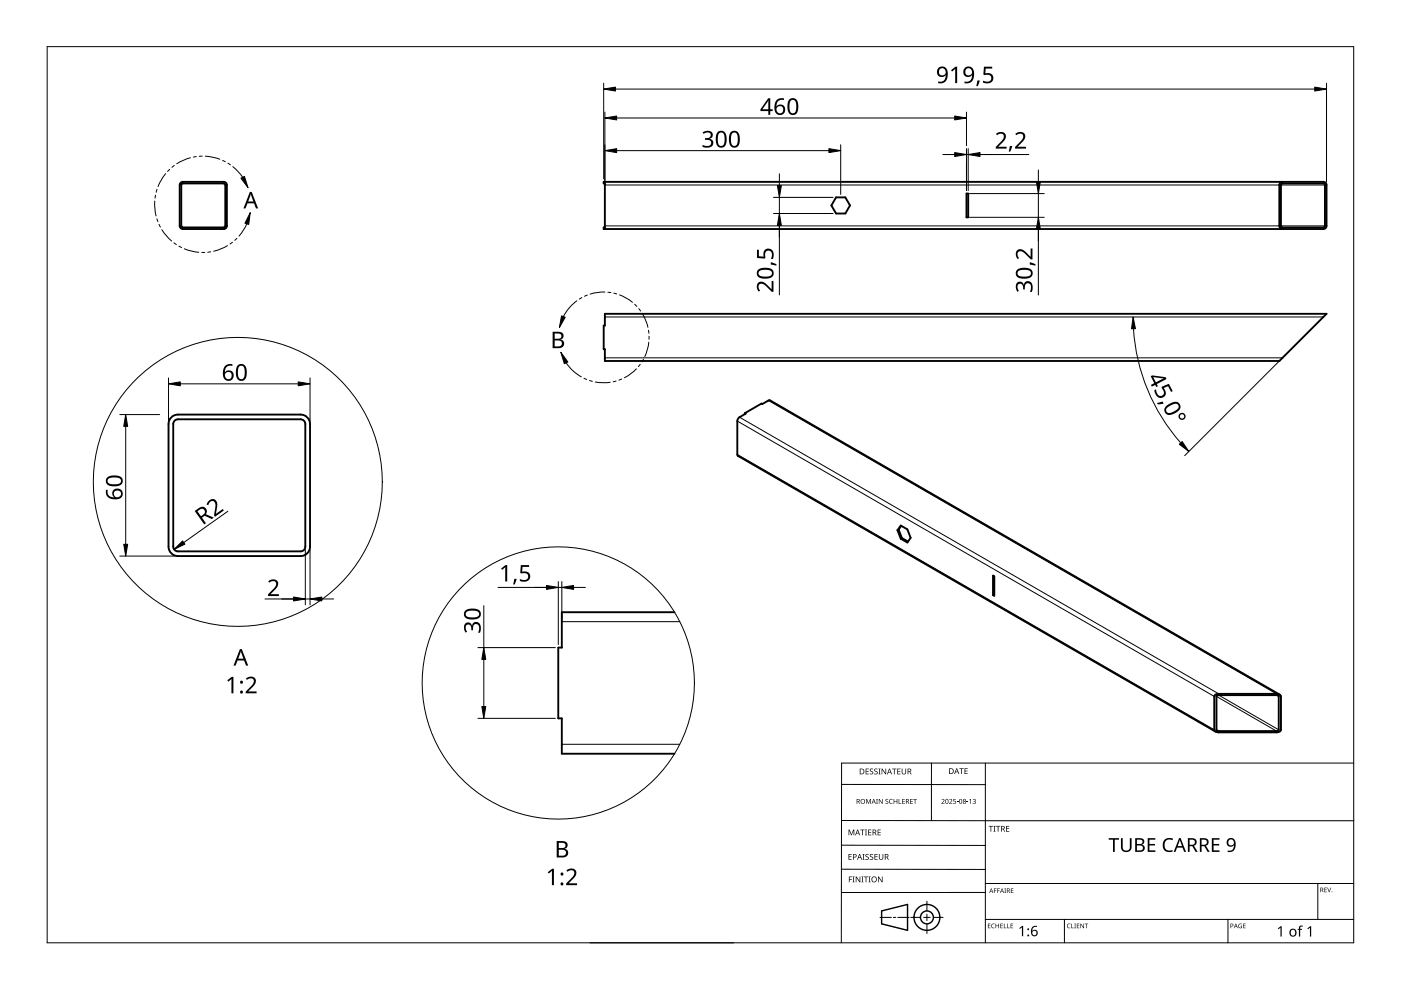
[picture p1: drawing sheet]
<svg xmlns="http://www.w3.org/2000/svg" width="297mm" height="210mm" viewBox="0 0 297 210" stroke-linecap="round" stroke-linejoin="round" font-family="sans-serif">
<g fill="none" stroke="#000" stroke-width=".4">
<path d="M38.3 38.8l.5-.2h8.6a.67 .67 0 0 1 .7 .6v8.7a.67 .67 0 0 1-.7 .7h-8.6a.67 .67 0 0 1-.7-.7v-8.7zM38.6 38.9h8.8l.3 .2 .1 8.8-.2 .3h-8.8l-.3-.1-.1-8.9zM128.2 38.9h-.2v-.3h152.6a.67 .67 0 0 1 .6 .6v8.7a.67 .67 0 0 1-.6 .7h-152.6v-.4h.2M128.2 38.6v10M271.7 38.9h8.9l.3 .2v8.8l-.2 .3h-8.8l-.3-.1v-8.9zM271.9 38.6a.67 .67 0 0 0-.7 .6v8.7a.67 .67 0 0 0 .7 .7M177.3 41.9h1.9l1 1.7-1 1.7h-1.9l-1-1.7zM204.9 41h.4v5.1h-.4zM128.2 66.5h153l-10 10h-143v-2.5h-.2v-5h.2zM36.3 88.5l.9-.5 .5-.1h26a2 2 0 0 1 2 2v26a2 2 0 0 1-2 2h-26a2 2 0 0 1-2-2v-26l.1-.5zM37 89.2l.7-.3h26a1 1 0 0 1 1 1v26a1 1 0 0 1-1 1h-26a1 1 0 0 1-1-1v-26zM157.9 87.6l.2 .1-1.4 .8-.4 .6v7.3l.2 .3 101.2 58.4"/>
<path d="M157.9 87.6l3.6-2 .1 .1 1.3-.8h.4l108 62.4M157.9 87.6v.2M190.3 112.4l.7-1 1.4 .8 .7 1.8-.7 1-1.4-.8M190.3 112.4l.7 1.8M190.5 112.3l.7 1.8M190.5 112.3l-.2 .1M191.1 111.5l-.6 .8M191.2 114.1l1.3 .7M191.2 114.1l-.2 .1M143 129.8h-23.9v7.5h-.7v15h.7v7.5h23.9M210.5 122.1l.3 .1v4.1l-.3-.1zM210.8 122.2v3.8"/>
<path d="M210.8 126h.1M210.8 126l-.3 .2M257.5 147.4l.9-.3h12.2a.83 .83 0 0 1 1 .6v7a.83 .83 0 0 1-1 .6h-12.2a.83 .83 0 0 1-1-.6zM258 147.5l.4-.1h12.5l.2 .3v7.2l-.5 .1h-12.5l-.2-.3z"/>
</g>
<g fill="none" stroke="#000" stroke-width=".21">
<path d="M128.2 39.2h143M271.6 39.2h9.3M128.2 47.9h143M271.6 47.9h9.3M128.2 67.2h152.4M128.2 75.9h143.7M156.3 96.4l101.1 58.3M156.3 89.3l101.1 58.4M156.8 88.5l101.6 58.6M162.9 84.9l107.7 62.2M119.1 131.8h25M119.1 157.8h25"/>
<path d="M257.9 154.7l.5 .3M257.9 147.7l12.7 7.3M258.4 147.4l12.7 7.3M270.6 147.4l.5 .3"/>
</g>
<g fill="none" stroke="#000" stroke-width=".21">
<circle cx="50.4" cy="102.2" r="30.6"/>
<circle cx="118.4" cy="144.8" r="28.9"/>
</g>
<path d="M10 9.9h277v190h-277z" fill="none" stroke="#000" stroke-width=".21"/>
<g fill="none" stroke="#000" stroke-width=".21">
<path d="M178.4 179.2l30.5 .1M178.4 166.3l30.5 .1M178.5 174h108.6M197.5 161.8v12.2M208.9 161.8v38.1M287 161.8h-108.6v38.1M125.1 199.9h30.5M178.4 184.3h30.5M186.6 194.5h2.4M189.4 194.5h.5M190.4 194.5h2.4M193.1 194.5h2.1"/>
<path d="M195.8 194.5h1.4M196.5 191.1v2M196.5 193.8v1.4M196.5 195.9v2M197.9 194.5h2.1M208.9 189.2h-30.5M208.9 187.3h78.1M208.9 194.9h78.1M225.7 194.9v5M260.4 194.9v5M279.4 187.3v7.6"/>
</g>
<g fill="none" stroke="#000" stroke-width=".3">
<path d="M186.9 193.1l5.5-1.3v5.5l-5.5-1.4z"/>
<circle cx="196.5" cy="194.5" r="1.37"/>
<circle cx="196.5" cy="194.5" r="2.74"/>
</g>
<g fill="#000">
<path d="M179.9 175.9h.2l.4 1 .4-1h.2v1.2h-.1v-1.1l-.4 1.1h-.2l-.4-1.1 .1 1.1h-.2zM182.4 175.9h.9v.1h-.4v1.1h-.1v-1.1h-.4zM183.4 175.9h.4l-.1 .1v1l.1 .1h-.4l.1-.1v-1zM183.6 169.4h.2l.3 .8 .4-.8h.2v1h-.2v-.9l-.4 .9-.4-.9 .1 .9h-.2zM183.5 163h.7v.1h-.5v.4h.5v.1h-.5v.4h.5v.2h-.7zM184.1 175.9h.6v.1h-.5v.4h.5v.1h-.5v.5h.5v.1h-.6zM184.5 163.1l.4-.2 .2 .1v.1a.25 .25 0 0 0-.4-.1 .25 .25 0 0 0 0 .4 .4 .4 0 0 1 .5 .3 .4 .4 0 0 1-.3 .5 .4 .4 0 0 1-.5-.2h.1a.27 .27 0 0 0 .4 .1 .27 .27 0 0 0-.1-.4l-.3-.3zM185.4 163.1l.4-.2 .3 .1-.1 .1a.25 .25 0 0 0-.4-.1 .25 .25 0 0 0 0 .4 .4 .4 0 0 1 .5 .3 .4 .4 0 0 1-.3 .5 .4 .4 0 0 1-.5-.2h.1a.27 .27 0 0 0 .4 .1 .27 .27 0 0 0 0-.4l-.4-.3zM185.8 169.4h.3l-.1 .1v.8l.1 .1h-.3l.1-.1zM186.2 163h.5l-.2 .1v1l.2 .1h-.5l.2-.1v-1zM186.1 175.9h.6v.1h-.5v.4h.5v.1h-.5v.5h.5v.1h-.6zM186.3 169.4h.2l.5 .8v-.8h.1v1h-.1l-.6-.8v.8h-.1z"/>
<path d="M186.9 163h.2l.6 1v-1h.2v1.2h-.2l-.6-1v1h-.2zM187.8 169.5l.3-.1h.2v.2a.25 .25 0 0 0-.3-.1 .25 .25 0 0 0-.1 .3 .25 .25 0 0 0 .3 .1 .32 .32 0 0 1 0 .5 .32 .32 0 0 1-.5-.1 .25 .25 0 0 0 .4 .1 .25 .25 0 0 0 0-.4l-.3-.2zM188.6 169.5l.4-.1h.3l-.1 .2a.41 .41 0 0 0-.6 .3 .41 .41 0 0 0 .6 .4 .48 .48 0 0 1-.6-.1 .48 .48 0 0 1 0-.7zM189.1 163h1v.1h-.4v1.1h-.2v-1.1h-.4zM189.5 169.4h.1v.4h.5v-.4h.1v1h-.1v-.5h-.5v.5h-.1zM190.5 169.4h.2v.9h.4v.1h-.6zM190.2 163h.7v.1h-.5v.4h.5v.1h-.5v.4h.5v.2h-.7zM191.3 169.4h.5v.1h-.4v.3h.4v.1h-.4v.4h.4v.1h-.5zM191.2 163h.1v.8a.32 .32 0 0 0 .3 .3 .32 .32 0 0 0 .4-.4v-.7h.1v.7a.47 .47 0 0 1-.5 .5 .47 .47 0 0 1-.4-.5zM193 169.4h.5v.1h-.4v.3h.4v.1h-.4v.4h.4v.1h-.5zM193.6 169.4h.8v.1h-.3v.9h-.2v-.9h-.3zM199.6 169.5a.37 .37 0 0 1 .6 0 .37 .37 0 0 1-.2 .6l-.2 .2h.5v.1h-.7l.3-.4a.27 .27 0 0 0 .2-.3 .27 .27 0 0 0-.4-.1z"/>
<path d="M201.2 169.5a.37 .37 0 0 1 .6 0 .37 .37 0 0 1-.2 .6l-.2 .2h.5v.1h-.7l.3-.4a.27 .27 0 0 0 .3-.3 .27 .27 0 0 0-.5-.1zM202.1 169.4h.5v.1h-.4v.3a.34 .34 0 0 1 .5 .2 .34 .34 0 0 1-.2 .4 .34 .34 0 0 1-.4-.1 .29 .29 0 0 0 .4 0 .29 .29 0 0 0 0-.4 .29 .29 0 0 0-.4 0zM202.9 170l.3 .1zM203.4 162.9h.9v.1h-.4v1.1h-.1v-1.1h-.4zM205 170l.3 .1zM204.5 162.9h.7v.1h-.5v.4h.4v.1h-.4v.5h.5v.1h-.7zM205.5 169.6l.4-.2v1h-.2v-.9zM206.2 169.5a.32 .32 0 0 1 .5-.1 .32 .32 0 0 1 0 .5 .33 .33 0 0 1 .1 .5 .33 .33 0 0 1-.6-.1 .26 .26 0 0 0 .4 .1 .26 .26 0 0 0 .1-.4l-.3-.2a.23 .23 0 0 0 .3 0 .23 .23 0 0 0-.1-.4 .23 .23 0 0 0-.3 .2zM209.6 175.1h.9v.2h-.3v1h-.2v-1h-.4zM210.6 175.1h.5l-.2 .1v1l.2 .1h-.5l.2-.1v-1zM211.2 175.1h.9v.2h-.4v1h-.2v-1h-.3zM213.3 175.1h.7v.2h-.5v.3h.5v.2h-.5v.4h.5v.1h-.7z"/>
<path d="M237.7 177.7h.3v1.9a.76 .76 0 0 0 .8 .7 .76 .76 0 0 0 .7-.7v-1.9h.4v1.9a1.12 1.12 0 0 1-1.1 1.1 1.12 1.12 0 0 1-1.1-1.1zM246.9 178.1a1.63 1.63 0 0 1 1.8-.3l-.1 .3a1.14 1.14 0 0 0-1.4 .2 1.14 1.14 0 0 0-.2 1.4 1.11 1.11 0 0 0 1.6 .5v.3a1.52 1.52 0 0 1-1.9-.5 1.52 1.52 0 0 1 .2-1.9zM180 185.8h.7v.2h-.6v.4h.5v.1h-.5v.6h-.1zM179.9 181.1h.7v.1h-.5v.4h.4v.1h-.4v.5h.5v.1h-.7zM180.8 185.8h.4l-.1 .2v.9l.1 .2h-.4l.1-.2v-.9zM181.4 185.8h.2l.7 1.1v-1.1h.1v1.3h-.2l-.6-1v1h-.2zM182.6 185.8h.5l-.2 .2v.9l.2 .2h-.5l.2-.2v-.9zM182.9 181.1h.4l-.1 .1v1l.1 .1h-.4l.1-.1v-1zM183.2 185.8h.9v.2h-.4v1.1h-.2v-1.1h-.3zM183.5 181.2l.5-.1h.2v.2a.25 .25 0 0 0-.4-.1 .25 .25 0 0 0 0 .4 .4 .4 0 0 1 .4 .3 .4 .4 0 0 1-.2 .4 .4 .4 0 0 1-.5-.2 .27 .27 0 0 0 .5 .1 .27 .27 0 0 0-.1-.4l-.4-.3zM184.2 185.8h.4l-.1 .2v.9l.1 .2h-.4l.1-.2v-.9zM184.5 181.2l.4-.1h.2v.2a.25 .25 0 0 0-.4-.1 .25 .25 0 0 0 0 .4 .4 .4 0 0 1 .5 .3 .4 .4 0 0 1-.3 .4 .4 .4 0 0 1-.5-.2h.1a.27 .27 0 0 0 .4 .1 .27 .27 0 0 0-.1-.4l-.3-.3z"/>
<path d="M185.4 181.1h.7v.1h-.5v.4h.5v.1h-.5v.5h.5v.1h-.7zM186.2 185.8h.1l.7 1.1v-1.1h.1v1.3h-.2l-.6-1v1h-.1zM186.3 181.1h.2v.8a.32 .32 0 0 0 .3 .3 .32 .32 0 0 0 .3-.3v-.8h.2v.8a.47 .47 0 0 1-.5 .4 .47 .47 0 0 1-.5-.4zM209.5 195.8h.5l-.4 .1v.3h.4l-.4 .1v.4l.4 .1h-.5zM210.3 196l.3-.2 .3 .1v.1a.39 .39 0 0 0-.6 .3 .39 .39 0 0 0 .6 .4 .46 .46 0 0 1-.7-.1 .46 .46 0 0 1 .1-.6zM210.7 188.4h.6l-.4 .1v.3h.4l-.4 .1v.4h-.2zM211.4 188.4h.6l-.4 .1v.3h.4l-.4 .1v.4h-.2zM211.1 195.8h.1v.4h.5v-.4h.1v1h-.1v-.5h-.5v.5h-.1zM212.1 195.8h.5l-.4 .1v.3h.4l-.4 .1v.4l.4 .1h-.5zM212.8 195.8h.2v.9l.4 .1h-.6zM212.9 188.4h.4l-.1 .1 .1 .8h-.4l.2-.1zM213.6 195.8h.1v.9l.4 .1h-.5z"/>
<path d="M214.3 195.8h.5l-.4 .1v.3h.4l-.4 .1v.4l.4 .1h-.5zM214.3 188.4h.6l-.5 .1v.3h.4l-.4 .1v.3l.5 .1h-.6zM216.1 196.8l.6-.5h.2v2.2h-.2v-1.9l-.4 .4zM226.3 196l.4-.2 .3 .1-.1 .1a.39 .39 0 0 0-.6 .3 .39 .39 0 0 0 .6 .4 .46 .46 0 0 1-.6-.1 .46 .46 0 0 1 0-.6zM227.1 195.8h.2v.9l.4 .1h-.6zM227.8 195.8h.3l-.1 .1 .1 .9h-.3l.1-.1zM228.3 195.8h.5l-.4 .1v.3h.4l-.4 .1v.4l.4 .1h-.5zM229.1 195.8h.1l.5 .8v-.8h.1v1h-.1l-.5-.8v.8h-.1zM230 195.8h.7l-.3 .1v.9h-.1v-.9zM235.1 177.7h2.2v.3h-1v2.6h-.3v-2.6h-.9zM243.3 177.7h1.7v.3h-1.3v.9h1.2v.4h-1.2v1h1.3v.3h-1.7zM256.9 177.7h1.7v.3h-1.3v.9h1.2v.4h-1.2v1h1.3v.3h-1.7z"/>
<path d="M262.7 196l.6-.1-.1 .1a.4 .4 0 0 0-.5 .3 .4 .4 0 0 0 .5 .4v-.3l-.2-.1h.3v.5a.53 .53 0 0 1-.7-.1 .53 .53 0 0 1 .1-.7zM263.6 195.8h.5l-.4 .1v.3h.4l-.4 .1v.4l.4 .1h-.5zM270.9 196.8l.6-.4h.2v2.2h-.2v-1.9l-.4 .3zM275.5 196.4l.7-.1v.2h-.4l-.1 .2v.2h.4v.2h-.4v1.5h-.3v-1.5h-.3l.3-.2zM277.2 196.8l.6-.4h.2v2.2h-.3v-1.9l-.4 .3zM280.8 188.2h.5l-.4 .1v.3h.4l-.4 .1v.4l.4 .1h-.5zM281.4 188.2h.1l.3 .8 .3-.8h.1l-.3 1h-.1z"/>
<path d="M181.6 169.4h.3a.29 .29 0 0 1 .4 .2 .29 .29 0 0 1-.2 .4l.3 .4h-.2l-.2-.4h-.2v.4h-.2zM181.8 169.5v.4h.1a.2 .2 0 0 0 .2-.2 .2 .2 0 0 0-.2-.2z"/>
<path d="M181.8 175.9h.1l.5 1.2h-.2l-.1-.4h-.5l-.2 .4h-.1zM181.8 176l-.2 .6h.4z"/>
<path d="M182.3 163h.4a.61 .61 0 0 1 .6 .6 .61 .61 0 0 1-.7 .6h-.3zM182.4 163.1v.9h.2a.48 .48 0 0 0 .5-.4 .48 .48 0 0 0-.5-.5z"/>
<path d="M182.4 169.9a.51 .51 0 0 1 1 0 .51 .51 0 0 1-1 0zM182.6 169.9a.4 .4 0 0 0 .8 0 .4 .4 0 0 0-.8 0z"/>
<path d="M185 175.9h.3a.35 .35 0 0 1 .5 .2 .35 .35 0 0 1-.3 .5l.4 .5h-.2l-.3-.5h-.2v.5h-.2zM185.2 176v.5h.1a.23 .23 0 0 0 .3-.3 .23 .23 0 0 0-.3-.2z"/>
<path d="M185.2 169.4l.5 1-.3-.3h-.4l-.2 .3zM185.2 169.5l-.1 .5h.3z"/>
<path d="M188.5 163h.2l.4 1.2h-.1l-.2-.4h-.5l-.1 .4h-.2zM188.6 163.1l-.2 .6h.4z"/>
<path d="M192.1 169.4h.3a.29 .29 0 0 1 .3 .2 .29 .29 0 0 1-.2 .4l.3 .4h-.1l-.3-.4h-.2v.4h-.1zM192.2 169.5v.4h.2a.2 .2 0 0 0 .2-.2 .2 .2 0 0 0-.3-.2z"/>
<path d="M192.4 163h.4a.35 .35 0 0 1 .4 .2 .35 .35 0 0 1-.2 .4l.3 .6h-.2l-.3-.5h-.2v.5h-.2zM192.6 163.1v.4h.2a.23 .23 0 0 0 .3-.2 .23 .23 0 0 0-.3-.2z"/>
<path d="M200.5 169.5l.4-.1 .2 .2v.5l-.2 .3h-.3l-.1-.2zM200.6 169.6v.1a.37 .37 0 0 0-.1 .4 .37 .37 0 0 0 .4 .2 .4 .4 0 0 0 .1-.5 .4 .4 0 0 0-.4-.2z"/>
<path d="M201.2 162.9h.4a.61 .61 0 0 1 .6 .6 .61 .61 0 0 1-.6 .6h-.4zM201.4 163v1h.1a.48 .48 0 0 0 .5-.5 .48 .48 0 0 0-.4-.5z"/>
<path d="M202.8 162.9h.1l.5 1.2h-.2l-.1-.4h-.5l-.1 .4h-.2zM202.8 163l-.1 .6h.3z"/>
<path d="M203.5 169.5l.3-.1 .2 .2v.5l-.2 .3h-.3l-.1-.2zM203.5 169.6v.1a.37 .37 0 0 0-.1 .4 .37 .37 0 0 0 .4 .2 .4 .4 0 0 0 .2-.5 .4 .4 0 0 0-.5-.2z"/>
<path d="M204.2 169.5a.29 .29 0 0 1 .5-.1 .29 .29 0 0 1-.1 .5 .29 .29 0 0 1 .1 .4 .29 .29 0 0 1-.4 0 .29 .29 0 0 1 .1-.4zM204.3 170.2a.2 .2 0 0 0 .4 0 .2 .2 0 0 0-.4 0zM204.3 169.7a.2 .2 0 0 0 .4 0 .2 .2 0 0 0-.4 0z"/>
<path d="M212.3 175.1h.3a.35 .35 0 0 1 .4 .3 .35 .35 0 0 1-.2 .4l.3 .5h-.2l-.3-.5h-.2v.5h-.1zM212.4 175.2v.5h.2a.23 .23 0 0 0 .3-.2 .23 .23 0 0 0-.3-.3z"/>
<path d="M240.7 177.7h.8a.76 .76 0 0 1 1 .3 .76 .76 0 0 1-.2 1l-.2 .1a.8 .8 0 0 1 .6 .9 .8 .8 0 0 1-1 .6h-1zM241 179.3v1h.6a.55 .55 0 0 0 .7-.5 .55 .55 0 0 0-.7-.5zM241 178v.9h.6a.5 .5 0 0 0 .6-.5 .5 .5 0 0 0-.7-.4z"/>
<path d="M251.9 177.7h.8a.84 .84 0 0 1 1 .6 .84 .84 0 0 1-.6 1l.8 1.3h-.4l-.7-1.2h-.6v1.2h-.3zM252.2 178v1.1h.5a.56 .56 0 0 0 .6-.5 .56 .56 0 0 0-.7-.6z"/>
<path d="M254.4 177.7h.8a.84 .84 0 0 1 1 .6 .84 .84 0 0 1-.5 1l.8 1.3h-.5l-.7-1.2h-.5v1.2h-.4zM254.8 178v1.1h.4a.56 .56 0 0 0 .7-.5 .56 .56 0 0 0-.7-.6z"/>
<path d="M260.3 177.9a1.06 1.06 0 0 1 1.3 0 1.06 1.06 0 0 1 .4 1.3 1.32 1.32 0 0 1-1.7 1.4v-.3a.97 .97 0 0 0 1-.1 .97 .97 0 0 0 .3-1 .9 .9 0 0 1-1.3 .1 .9 .9 0 0 1 0-1.4zM260.4 178.6a.65 .65 0 0 0 1.3 0 .65 .65 0 0 0-1.3 0z"/>
<path d="M180.8 181.1h.4a.41 .41 0 0 1 .4 .5 .41 .41 0 0 1-.6 .2v.5h-.2zM181 181.2v.5a.29 .29 0 0 0 .5-.3 .29 .29 0 0 0-.5-.2z"/>
<path d="M182.2 181.1h.1l.5 1.2h-.2l-.1-.4h-.5l-.1 .4h-.2zM182.3 181.2l-.2 .6h.3z"/>
<path d="M184.7 186.5a.61 .61 0 0 1 1.2 0 .61 .61 0 0 1-1.2 0zM184.9 186.5a.45 .45 0 0 0 .9 0 .45 .45 0 0 0-.9 0z"/>
<path d="M187.6 181.1h.3a.35 .35 0 0 1 .5 .2 .35 .35 0 0 1-.3 .4l.4 .6h-.2l-.3-.5h-.3v.5h-.1zM187.7 181.2v.5h.2a.23 .23 0 0 0 .3-.3 .23 .23 0 0 0-.3-.2z"/>
<path d="M210.1 188.4l.5 .9-.2-.3h-.4l-.3 .3zM210.2 188.5l-.2 .4h.3z"/>
<path d="M212.4 188.4l.5 .9-.3-.3h-.3l-.3 .3zM212.4 188.5l-.1 .4h.3z"/>
<path d="M213.5 188.4h.2a.28 .28 0 0 1 .4 .2 .28 .28 0 0 1-.2 .3l.3 .4-.4-.4h-.2v.4h-.1zM213.6 188.5v.3h.1a.19 .19 0 0 0 .3-.2 .19 .19 0 0 0-.3-.1z"/>
<path d="M218.9 196.5l.3-.2a.38 .38 0 0 1 .7 .2 .74 .74 0 0 0-1 .9 .7 .7 0 0 1 1 .2 .7 .7 0 0 1-.4 1 .7 .7 0 0 1-.9-.6v-.9zM218.8 197.8a.5 .5 0 0 0 1 0 .5 .5 0 0 0-1 0z"/>
<path d="M250 177.7h.3l1.2 2.9h-.4l-.4-.9h-1.1l-.4 .9h-.4zM250.1 178.1l-.4 1.3h.9z"/>
<path d="M260.9 195.8h.2a.32 .32 0 0 1 .4 .4 .32 .32 0 0 1-.5 .2v.4h-.1zM261 195.9v.4a.24 .24 0 0 0 .4-.2 .24 .24 0 0 0-.4-.2z"/>
<path d="M262 195.8l.4 1-.2-.3h-.4l-.2 .3zM262 196l-.1 .4h.3z"/>
<path d="M273.6 197.1a.82 .82 0 0 1 1.2 .1 .82 .82 0 0 1-.2 1.2 .82 .82 0 0 1-1.2-.4zM273.8 197.2a.6 .6 0 0 0-.1 .8 .6 .6 0 0 0 .8 .2l.1-.3a.53 .53 0 0 0-.1-.6 .53 .53 0 0 0-.7-.1z"/>
<path d="M279.9 188.2h.3a.28 .28 0 0 1 .3 .2 .28 .28 0 0 1-.1 .3l.2 .5-.3-.4h-.2v.4h-.2zM280.1 188.3v.4h.1a.19 .19 0 0 0 .2-.2 .19 .19 0 0 0-.2-.2z"/>
<circle cx="218" cy="198.3" r=".2"/>
<circle cx="218" cy="197" r=".2"/>
<circle cx="282.4" cy="189.1" r=".09"/>
</g>
<g fill="#000">
<path d="M53 40.7h.4l1.3 3.5h-.4l-.4-1.1h-1.4l-.4 1.1h-.5zM53.2 41.1l-.6 1.6h1.1z"/>
<path d="M117.2 70.3h1a.94 .94 0 0 1 1 .2 .94 .94 0 0 1 .2 1.1l-.6 .4a.95 .95 0 0 1 .8 1.1 .95 .95 0 0 1-1.2 .7h-1.2zM117.6 72.2v1.3h.7a.66 .66 0 0 0 .8-.7 .66 .66 0 0 0-.8-.6zM117.6 70.7v1.1h.7a.6 .6 0 0 0 .7-.6 .6 .6 0 0 0-.8-.5z"/>
</g>
<g fill="none" stroke="#000" stroke-width=".21">
<path d="M35.1 36.8l-.9 1.3-.7 1.4M36 35.9l-.5 .4M37 35.1l-.5 .4M40.4 33.4l-1.5 .6-1.4 .7M41.6 33.2l-.6 .1M42.9 33.1h-.7M43.5 33.1l1.6 .2 1.5 .5M47.2 34l.6 .3M48.3 34.6l.6 .3M49.4 35.3l1.1 1.1 1 1.2M32.8 42.6v1.6l.3 1.6M33 41.4l-.1 .6"/>
<path d="M33.3 46.4l.2 .6M33.3 40.1l-.2 .7M33.7 47.6l.3 .5M34.3 48.7l1 1.3 1.1 1.1M36.9 51.5l.5 .4M37.9 52.2l.6 .3M39.1 52.7l1.5 .5 1.6 .3M43.4 53.5h-.6M44.7 53.4l-.6 .1M48.2 52.1l-1.4 .7-1.5 .5M49.3 51.4l-.5 .3M50.2 50.5l-.4 .5"/>
<path d="M52.3 47.5l-.7 1.3-.9 1.3M120 76.9l1.7 1.9 1.5 1.1M122.3 63.8l-1.4 1.2-1.5 2.1M123.4 63.1l-.6 .3M124.5 62.6l-.6 .2M128.3 61.9l-1.6 .1-1.6 .4M128.9 62h.6M130.1 62.2l.7 .1M131.4 62.5l1.4 .7 1.3 .9M134.6 64.5l.4 .5M134.9 78.2l-1.2 1.1-1.3 .8M135.4 65.4l.4 .5"/>
<path d="M135.7 77.2l-.4 .5M136.2 66.5l.7 1.4 .5 1.5M136.4 76.2l-.3 .5M137.5 70l.1 .7M137.6 72.6l-.3 1.5-.6 1.5M137.6 71.3v.6M123.8 80.2l.6 .3M125 80.7l.6 .2M126.2 81l1.6 .2 1.6-.1M130.6 80.8l-.6 .1M131.8 80.4l-.6 .2"/>
</g>
<path d="M51.1 37.8l.7-.4 .8 2.4zM53.1 45.1l-.4 2.5-.8-.3zM118.9 74.7l1.5 2-.7 .4zM119.1 67l.7 .3-1.2 2.2z" fill="#000" stroke="#000" stroke-width=".21"/>
<g fill="#000">
<path d="M201.6 14.9l1-.8h.3v3.5h-.4v-3l-.6 .6zM207.2 17.1h.5l-.4 1.2h-.3zM208.6 14.1h1.8v.4h-1.4l-.1 1a1.17 1.17 0 0 1 1.7 1 1.17 1.17 0 0 1-1.6 1.2l-.6-.2v-.4a1.03 1.03 0 0 0 1.8-.5 .93 .93 0 0 0-1.5-.7l-.2-.1zM149 28.1a1.25 1.25 0 0 1 1.2-.4 1.25 1.25 0 0 1 .9 .9 .85 .85 0 0 1-.7 .8 .93 .93 0 0 1 .9 1.1 .93 .93 0 0 1-1.1 .8l-1.3-.2v-.4a1.24 1.24 0 0 0 1.9-.3 .71 .71 0 0 0-1-.8h-.3v-.3a.81 .81 0 0 0 .8-.1 .81 .81 0 0 0 .3-.8 1.02 1.02 0 0 0-1.4 0zM211.2 28.4a1.16 1.16 0 0 1 1.3-.4 1.16 1.16 0 0 1 .8 1.1l-.4 .7-1.2 1.3h1.7v.4h-2.3v-.3l1.1-1.2a.98 .98 0 0 0 .3-1.6h-.5l-.6 .3zM214.1 30.9l.5 .1-.4 1.1h-.3zM215.3 28.4a1.16 1.16 0 0 1 1.3-.4 1.16 1.16 0 0 1 .8 1.1l-.4 .7-1.2 1.3h1.7v.4h-2.3v-.3l1.1-1.2a.98 .98 0 0 0 .3-1.6h-.5l-.6 .3zM160.5 53h.4v1.3l1 .1a1.17 1.17 0 0 1 1-1.7 1.17 1.17 0 0 1 1.1 1.6l-.2 .6h-.4a1.03 1.03 0 0 0-.5-1.8 .93 .93 0 0 0-.6 1.5l-.2 .2-1.6-.1zM163.4 55.6l1.2 .4v.3l-1.2-.2zM160.7 60a1.5 1.5 0 0 1 2.2 .6l.7 .7v-1.7h.4v2.3h-.4l-1.1-1.1a.98 .98 0 0 0-1.6-.3l-.1 .5 .4 .6-.3 .2a1.47 1.47 0 0 1-.2-1.8zM215.6 60a.85 .85 0 0 1 .9-.3 .85 .85 0 0 1 .6 .7 .93 .93 0 0 1 1-.8 .93 .93 0 0 1 .8 1l-.1 1.3h-.4a1.24 1.24 0 0 0-.3-1.8 .71 .71 0 0 0-.8 .9v.4h-.4a.81 .81 0 0 0 0-.9 .81 .81 0 0 0-.9-.3 1.02 1.02 0 0 0 0 1.5l-.3 .2a1.65 1.65 0 0 1-.1-1.9zM218.3 55.6l1.2 .4v.3l-1.2-.2z"/>
<path d="M215.6 53.1a1.5 1.5 0 0 1 2.2 .6l.7 .7v-1.7h.4v2.3h-.4l-1.1-1.1a.98 .98 0 0 0-1.6-.3l-.1 .5 .4 .6-.3 .3a1.47 1.47 0 0 1-.2-1.9zM245.3 85.5l1.2-.4 .2 .4-1.2 .2zM244.8 82.7l.3-.2a1.03 1.03 0 0 0 1.3 1.4 .93 .93 0 0 0-.1-1.6v-.3l1.5-.6 .8 1.5-.3 .2-.6-1.2-1 .4a1.17 1.17 0 0 1 0 1.9 1.17 1.17 0 0 1-1.8-.8zM44.2 106.2a1.06 1.06 0 0 1 1.4-.3 1.06 1.06 0 0 1 .5 1.4l-.3 1.6 1.4-1 .3 .3-1.9 1.4-.2-.3 .2-1.6a.98 .98 0 0 0-.7-1.5l-.4 .3-.3 .6-.4-.1zM56.9 123.2a1.16 1.16 0 0 1 1.3-.4 1.16 1.16 0 0 1 .8 1.2l-.3 .6-1.3 1.4h1.7v.4h-2.3v-.4l1.1-1.1a.98 .98 0 0 0 .3-1.7h-.5l-.6 .3zM98.6 132.3a.85 .85 0 0 1 .9-.3 .85 .85 0 0 1 .6 .7 .93 .93 0 0 1 1-.9 .93 .93 0 0 1 .8 1.1l-.1 1.3h-.4a1.24 1.24 0 0 0-.3-1.9 .71 .71 0 0 0-.8 1v.3h-.4a.81 .81 0 0 0 0-.8 .81 .81 0 0 0-.9-.3 1.02 1.02 0 0 0 0 1.4l-.3 .2a1.65 1.65 0 0 1-.1-1.8zM106.2 120.5l1-.7h.3v3.5h-.4v-3l-.6 .5zM109 122.7l.5 .1-.4 1.1h-.3zM110.4 119.8h1.8v.4h-1.4l-.1 1a1.17 1.17 0 0 1 1.7 1 1.17 1.17 0 0 1-1.6 1.1l-.6-.1v-.5a1.03 1.03 0 0 0 1.8-.5 .93 .93 0 0 0-1.5-.6l-.2-.1zM48.2 144.2l.9-.7h.4v3.5h-.4v-3l-.7 .5zM52.1 143.9a1.16 1.16 0 0 1 1.4-.5 1.16 1.16 0 0 1 .7 1.2l-.3 .7-1.3 1.3h1.8v.4h-2.3v-.4l1.1-1.1a.98 .98 0 0 0 .3-1.6l-.5-.1-.6 .4zM116.1 184.9l1-.7h.3v3.5h-.4v-3.1l-.6 .6z"/>
<path d="M120.1 184.5a1.16 1.16 0 0 1 1.3-.4 1.16 1.16 0 0 1 .8 1.2l-.3 .6-1.3 1.4h1.7v.4h-2.3v-.4l1.1-1.1a.98 .98 0 0 0 .3-1.7h-.5l-.6 .3z"/>
<path d="M199 14.4a1.22 1.22 0 0 1 1.4-.1 1.22 1.22 0 0 1 .5 1.3 1.64 1.64 0 0 1-2 2v-.3a1.16 1.16 0 0 0 1.2-.2 1.16 1.16 0 0 0 .4-1.2 1.08 1.08 0 0 1-1.6 .1 1.08 1.08 0 0 1 .1-1.6zM199 15.2a.8 .8 0 0 0 1.6 0 .8 .8 0 0 0-1.6 0z"/>
<path d="M204.5 14.4a1.22 1.22 0 0 1 1.5-.1 1.22 1.22 0 0 1 .5 1.3 1.64 1.64 0 0 1-2 2v-.3a1.16 1.16 0 0 0 1.2-.2 1.16 1.16 0 0 0 .4-1.2 1.08 1.08 0 0 1-1.6 .1 1.08 1.08 0 0 1 0-1.6zM204.6 15.2a.76 .76 0 0 0 1.5 0 .76 .76 0 0 0-1.5 0z"/>
<path d="M152.2 28a1.16 1.16 0 0 1 1.3-.1 1.16 1.16 0 0 1 .5 1.2 1.69 1.69 0 0 1-1 2.2 1.27 1.27 0 0 1-1.2-1.6l.1-1.1zM152.5 28.3a2.16 2.16 0 0 0 .2 2.6 .82 .82 0 0 0 .9-1 1.35 1.35 0 0 0-.7-1.8z"/>
<path d="M155 28a1.16 1.16 0 0 1 1.3-.1 1.16 1.16 0 0 1 .5 1.2 1.69 1.69 0 0 1-1 2.2 1.27 1.27 0 0 1-1.3-1.6l.2-1.1zM155.2 28.3a2.16 2.16 0 0 0 .3 2.6 .82 .82 0 0 0 .9-1 1.35 1.35 0 0 0-.7-1.8z"/>
<path d="M162.9 20.8h.4v2.4h.5v.4h-.5v.7h-.4v-.7h-1.7v-.4zM162.9 21.3l-1.3 1.9h1.3z"/>
<path d="M164.7 21.2l.5-.3 .6-.1 .4 .1v.3a1.18 1.18 0 0 0-1.6 1.4 1.08 1.08 0 0 1 1.6-.1 1.08 1.08 0 0 1 0 1.6 1.22 1.22 0 0 1-1.5 .1 1.22 1.22 0 0 1-.5-1.3l.1-.9zM164.6 23.3a.76 .76 0 0 0 1.5 0 .76 .76 0 0 0-1.5 0z"/>
<path d="M167.4 21.1a1.16 1.16 0 0 1 1.3-.1 1.16 1.16 0 0 1 .5 1.2 1.69 1.69 0 0 1-1 2.2 1.27 1.27 0 0 1-1.2-1.6l.1-1.2zM167.6 21.4a2.16 2.16 0 0 0 .3 2.6 .82 .82 0 0 0 .9-1.1 1.35 1.35 0 0 0-.7-1.7z"/>
<path d="M160.7 57.2a2.6 2.6 0 0 1 3.2 .2 1.22 1.22 0 0 1-.2 1.3 1.22 1.22 0 0 1-1.2 .4 1.53 1.53 0 0 1-2-1zM161 57.5a.75 .75 0 0 0 0 .9 .75 .75 0 0 0 .9 .2h1a.69 .69 0 0 0 .8-.7 .69 .69 0 0 0-.8-.7h-1.3z"/>
<path d="M215.6 57.2a2.6 2.6 0 0 1 3.2 .2 1.22 1.22 0 0 1-.2 1.3 1.22 1.22 0 0 1-1.2 .4 1.53 1.53 0 0 1-2-1zM215.9 57.5a.75 .75 0 0 0 0 .9 .75 .75 0 0 0 .9 .2h1a.69 .69 0 0 0 .8-.7 .69 .69 0 0 0-.8-.6h-1.3z"/>
<path d="M47.8 77.6l.5-.4h.5h.5v.4a1.18 1.18 0 0 0-1.6 1.3 1.08 1.08 0 0 1 1.6-.1 1.08 1.08 0 0 1-.1 1.6 1.22 1.22 0 0 1-1.4 .2 1.22 1.22 0 0 1-.6-1.4l.1-.9zM47.6 79.6a.8 .8 0 0 0 1.6 0 .8 .8 0 0 0-1.6 0z"/>
<path d="M50.5 77.4a1.16 1.16 0 0 1 1.3-.1 1.16 1.16 0 0 1 .5 1.3 1.69 1.69 0 0 1-1 2.2 1.27 1.27 0 0 1-1.3-1.6l.1-1.2zM50.7 77.7a2.16 2.16 0 0 0 .3 2.7 .82 .82 0 0 0 .9-1.1 1.35 1.35 0 0 0-.7-1.8z"/>
<path d="M244 79.8l.3-.2 2.8 .4 .2 .4-2 1 .2 .5-.3 .2-.3-.5-.7 .4-.2-.4 .7-.4zM244.5 80l.6 1.1 1.6-.9z"/>
<path d="M247.3 86.1a2.25 2.25 0 0 1 2.6-.7 1.24 1.24 0 0 1-.6 2.1 1.54 1.54 0 0 1-2.3 0l-.1-.7zM247.5 86.4a.67 .67 0 0 0-.1 1 .67 .67 0 0 0 .9 .1 1.91 1.91 0 0 0 1.6-1.4 .8 .8 0 0 0-1.3-.3z"/>
<path d="M249.9 88.3a.75 .75 0 0 1 1.5 0 .75 .75 0 0 1-1.5 0zM250.2 88.3a.46 .46 0 0 0 .9 0 .46 .46 0 0 0-.9 0z"/>
<path d="M22.7 101.3a2.59 2.59 0 0 1 3.2 .2 1.22 1.22 0 0 1-.2 1.3 1.22 1.22 0 0 1-1.3 .3 1.53 1.53 0 0 1-2-1zM23 101.5a.75 .75 0 0 0 0 .9 .75 .75 0 0 0 .9 .3l1-.1a.69 .69 0 0 0 .8-.6 .69 .69 0 0 0-.8-.7h-1.3z"/>
<path d="M22.5 103.9h.4a1.18 1.18 0 0 0 1.3 1.5 1.08 1.08 0 0 1-.1-1.6 1.08 1.08 0 0 1 1.6 .1 1.22 1.22 0 0 1 .1 1.4 1.22 1.22 0 0 1-1.3 .6 1.63 1.63 0 0 1-2-2zM24.2 104.7a.76 .76 0 0 0 1.5 0 .76 .76 0 0 0-1.5 0z"/>
<path d="M41.3 108.3l.8-.5a1 1 0 0 1 1.4-.2 1 1 0 0 1 .1 1.4l1.7 .7-.4 .3-1.5-.6-.6 .4 .9 1.1-.4 .3zM41.9 108.4l.7 1.1 .4-.3a.67 .67 0 0 0 .3-1.1 .67 .67 0 0 0-1 0z"/>
<path d="M98.6 129.5a2.6 2.6 0 0 1 3.2 .2 1.22 1.22 0 0 1-.2 1.3 1.22 1.22 0 0 1-1.2 .3 1.53 1.53 0 0 1-2-1zM98.9 129.7a.75 .75 0 0 0 0 1 .75 .75 0 0 0 .9 .2h1a.69 .69 0 0 0 .8-.7 .69 .69 0 0 0-.8-.7h-1.3z"/>
<path d="M50.9 137.6h.4l1.3 3.5h-.4l-.5-1.1h-1.3l-.4 1.1h-.5zM51.1 138.1l-.6 1.6h1.1z"/>
<path d="M118 178.3h1a.94 .94 0 0 1 1.1 .2 .94 .94 0 0 1 .2 1.1l-.6 .4a.95 .95 0 0 1 .8 1.1 .95 .95 0 0 1-1.2 .7h-1.3zM118.5 180.2v1.2h.7a.66 .66 0 0 0 .8-.6 .66 .66 0 0 0-.9-.6zM118.5 178.7v1.1h.6a.6 .6 0 0 0 .8-.6 .6 .6 0 0 0-.9-.5z"/>
<circle cx="51.2" cy="146.7" r=".31"/>
<circle cx="51.2" cy="144.6" r=".32"/>
<circle cx="119.2" cy="187.4" r=".31"/>
<circle cx="119.2" cy="185.3" r=".32"/>
</g>
<g fill="none" stroke="#000" stroke-width=".21">
<path d="M128 17.6v20.3M130.5 18.9h148.2M281.2 17.6v21M128.2 23.8v14.8M130.7 25h71.7M130.7 31.9h45M165.2 36.9v2.5M178.2 30.7v10.5M199.9 32.8h2.5M204.9 23.8v7.1M204.9 31.5v8.9M204.9 32.8h13.2"/>
<path d="M205.3 31.5v8.9M220.2 36v2.5M164 41.9h12.6M164 45.3h12.6M165.2 41.9v20.6M205.5 46.1h15.9M205.5 41h15.9M220.2 41v21.5M240.3 69.7a40.3 40.3 0 0 0 10 24.2M271.5 76.3l-20.3 20.3M25.4 87.9h8.5M26.7 90.4v25"/>
<path d="M35.7 80.1v9.2M38.2 81.4h25M65.7 80.1v9.2M25.4 117.9h11.7M48.3 108.4l-11.4 8.1M64.7 116.5v11.7M65.7 116.5v11.7M56.2 127h9.5M68.2 127h2.5M101.3 137.3h16.4M102.6 128.4v8.9M102.6 139.8v10"/>
<path d="M105.6 124.5h13.5M118.4 123.3v13.4M119.1 123.3v7.9M121.6 124.5h2.5M101.3 152.3h16.4"/>
</g>
<g fill="#000" stroke="#000" stroke-width=".21">
<path d="M128 18.9l2.5-.4v.8zM278.7 18.5l2.5 .4-2.5 .4zM128.2 25l2.5-.4v.8zM128.2 31.9l2.5-.4v.9zM164.8 39.4h.9l-.5 2.5zM175.7 31.5l2.5 .4-2.5 .5zM202.4 32.3l2.5 .5-2.5 .4zM202.4 24.6l2.5 .4-2.5 .4zM205.3 32.8l2.5-.5v.9zM219.7 38.5h.9l-.4 2.5zM165.2 45.3l.5 2.5h-.9zM220.2 46.1l.4 2.5h-.9z"/>
<path d="M240.2 67.2l.5 2.5h-.8zM26.7 87.9l.4 2.5h-.9zM35.7 81.4l2.5-.4v.8zM63.2 81l2.5 .4-2.5 .4zM250 94.2l.6-.6 1.5 2.1zM26.2 115.4h.9l-.4 2.5zM36.9 116.5l1.8-1.8 .5 .7zM62.2 126.6l2.5 .4-2.5 .4zM65.7 127l2.5-.4v.8zM102.6 137.3l.4 2.5h-.8zM115.9 124.1l2.5 .4-2.5 .5zM119.1 124.5l2.5-.4v.9z"/>
<path d="M102.2 149.8h.8l-.4 2.5z"/>
</g>
</svg>
